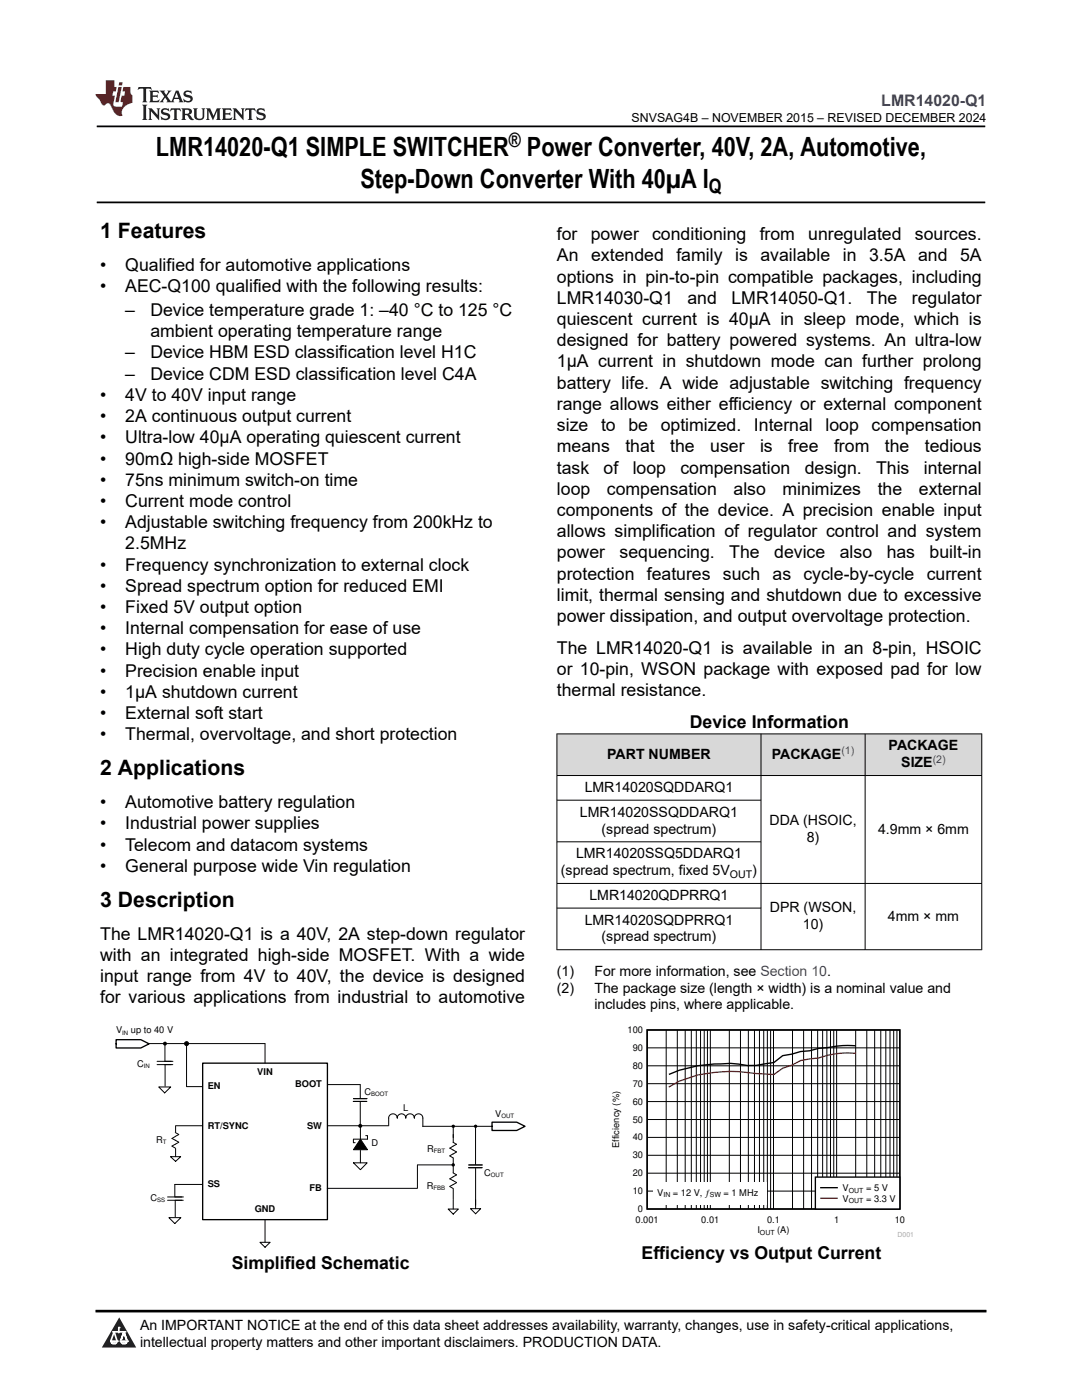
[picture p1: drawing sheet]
<svg xmlns="http://www.w3.org/2000/svg" width="216mm" height="279mm" viewBox="0 0 216 279" stroke-linecap="round" stroke-linejoin="round" font-family="sans-serif">
<defs><g id="words">
<g font-size="5.3">
<text x="31.1" y="31.2">LMR14020-Q1 SIMPLE SWITCHER Power Converter, 40V, 2A, Automotive,</text>
<text x="71.9" y="37.5">Step-Down Converter With 40µA I</text>
</g>
<g font-size="4.2">
<text x="20" y="47.5">1 Features</text>
<text x="20" y="154.7">2 Applications</text>
<text x="20" y="181">3 Description</text>
</g>
<g font-size="4">
<text x="101.5" y="29.4">®</text>
<text x="141.5" y="38.6">Q</text>
</g>
<g font-size="3.5">
<text x="111.1" y="47.9">for</text>
<text x="117.9" y="47.9">power</text>
<text x="130.1" y="47.9">conditioning</text>
<text x="151.6" y="47.9">from</text>
<text x="161.3" y="47.9">unregulated</text>
<text x="182.6" y="47.9">sources.</text>
<text x="111.1" y="52.2">An</text>
<text x="117.9" y="52.2">extended</text>
<text x="135" y="52.2">family</text>
<text x="146.7" y="52.2">is</text>
<text x="151.7" y="52.2">available</text>
<text x="168.2" y="52.2">in</text>
<text x="173.4" y="52.2">3.5A</text>
<text x="183.2" y="52.2">and</text>
<text x="191.6" y="52.2">5A</text>
<text x="20" y="54.1">•</text>
<text x="20" y="58.3">•</text>
<text x="25" y="54.1">Qualified for automotive applications</text>
<text x="25" y="58.3">AEC-Q100 qualified with the following results:</text>
<text x="111.1" y="56.4">options in pin-to-pin compatible packages, including</text>
<text x="25" y="63.1">–</text>
<text x="30" y="63.1">Device temperature grade 1: –40 °C to 125 °C</text>
<text x="111.1" y="60.6">LMR14030-Q1</text>
<text x="111.1" y="64.9">quiescent current is 40µA in sleep mode, which is</text>
<text x="137.2" y="60.6">and</text>
<text x="146" y="60.6">LMR14050-Q1.</text>
<text x="173" y="60.6">The</text>
<text x="182" y="60.6">regulator</text>
<text x="25" y="71.5">–</text>
<text x="30" y="67.3">ambient operating temperature range</text>
<text x="30" y="71.5">Device HBM ESD classification level H1C</text>
<text x="111.1" y="69.1">designed for battery powered systems. An ultra-low</text>
<text x="25" y="75.8">–</text>
<text x="30" y="75.8">Device CDM ESD classification level C4A</text>
<text x="111.1" y="73.3">1μA current in shutdown mode can further prolong</text>
<text x="111.1" y="77.6">battery life. A wide adjustable switching frequency</text>
<text x="20" y="80">•</text>
<text x="25" y="80">4V to 40V input range</text>
<text x="111.1" y="81.8">range allows either efficiency or external component</text>
<text x="20" y="84.2">•</text>
<text x="20" y="88.5">•</text>
<text x="25" y="84.2">2A continuous output current</text>
<text x="25" y="88.5">Ultra-low 40µA operating quiescent current</text>
<text x="111.1" y="86">size</text>
<text x="119.9" y="86">to</text>
<text x="125.4" y="86">be</text>
<text x="131.8" y="86">optimized.</text>
<text x="150.4" y="86">Internal</text>
<text x="164.7" y="86">loop</text>
<text x="173.9" y="86">compensation</text>
<text x="20" y="92.7">•</text>
<text x="25" y="92.7">90mΩ high-side MOSFET</text>
<text x="111.1" y="90.3">means</text>
<text x="111.1" y="94.5">task</text>
<text x="120.4" y="94.5">of</text>
<text x="124.8" y="90.3">that</text>
<text x="126.2" y="94.5">loop</text>
<text x="133.7" y="90.3">the</text>
<text x="135.8" y="94.5">compensation</text>
<text x="141.7" y="90.3">user</text>
<text x="151.7" y="90.3">is</text>
<text x="157.3" y="90.3">free</text>
<text x="160.6" y="94.5">design.</text>
<text x="166.4" y="90.3">from</text>
<text x="174.8" y="94.5">This</text>
<text x="176.6" y="90.3">the</text>
<text x="184.3" y="94.5">internal</text>
<text x="184.5" y="90.3">tedious</text>
<text x="20" y="96.9">•</text>
<text x="20" y="101.2">•</text>
<text x="25" y="96.9">75ns minimum switch-on time</text>
<text x="25" y="101.2">Current mode control</text>
<text x="111.1" y="98.7">loop</text>
<text x="121.1" y="98.7">compensation</text>
<text x="146.4" y="98.7">also</text>
<text x="156.2" y="98.7">minimizes</text>
<text x="175.1" y="98.7">the</text>
<text x="183.3" y="98.7">external</text>
<text x="20" y="105.4">•</text>
<text x="25" y="105.4">Adjustable switching frequency from 200kHz to</text>
<text x="111.1" y="103">components of the device. A precision enable input</text>
<text x="111.1" y="107.2">allows simplification of regulator control and system</text>
<text x="20" y="113.9">•</text>
<text x="25" y="109.6">2.5MHz</text>
<text x="25" y="113.9">Frequency synchronization to external clock</text>
<text x="111.1" y="111.4">power</text>
<text x="123.6" y="111.4">sequencing.</text>
<text x="145.5" y="111.4">The</text>
<text x="154.5" y="111.4">device</text>
<text x="167.6" y="111.4">also</text>
<text x="176.9" y="111.4">has</text>
<text x="185.5" y="111.4">built-in</text>
<text x="20" y="118.1">•</text>
<text x="25" y="118.1">Spread spectrum option for reduced EMI</text>
<text x="111.1" y="115.7">protection features such as cycle-by-cycle current</text>
<text x="111.1" y="119.9">limit, thermal sensing and shutdown due to excessive</text>
<text x="20" y="122.3">•</text>
<text x="25" y="122.3">Fixed 5V output option</text>
<text x="111.1" y="124.1">power dissipation, and output overvoltage protection.</text>
<text x="20" y="126.6">•</text>
<text x="20" y="130.8">•</text>
<text x="25" y="126.6">Internal compensation for ease of use</text>
<text x="25" y="130.8">High duty cycle operation supported</text>
<text x="111.1" y="130.5">The LMR14020-Q1 is available in an 8-pin, HSOIC</text>
<text x="20" y="135">•</text>
<text x="25" y="135">Precision enable input</text>
<text x="111.1" y="134.7">or 10-pin, WSON package with exposed pad for low</text>
<text x="20" y="139.3">•</text>
<text x="20" y="143.5">•</text>
<text x="25" y="139.3">1µA shutdown current</text>
<text x="25" y="143.5">External soft start</text>
<text x="111.1" y="139">thermal resistance.</text>
<text x="20" y="147.7">•</text>
<text x="25" y="147.7">Thermal, overvoltage, and short protection</text>
<text x="137.6" y="145.3">Device Information</text>
<text x="20" y="161.3">•</text>
<text x="25" y="161.3">Automotive battery regulation</text>
<text x="20" y="165.5">•</text>
<text x="25" y="165.5">Industrial power supplies</text>
<text x="20" y="169.7">•</text>
<text x="20" y="174">•</text>
<text x="25" y="169.7">Telecom and datacom systems</text>
<text x="25" y="174">General purpose wide Vin regulation</text>
<text x="20" y="191.8">with an integrated high-side MOSFET. With a wide</text>
<text x="20" y="187.5">The LMR14020-Q1 is a 40V, 2A step-down regulator</text>
<text x="20" y="196">input range from 4V to 40V, the device is designed</text>
<text x="20" y="200.2">for various applications from industrial to automotive</text>
<text x="128" y="251.2">Efficiency vs Output Current</text>
<text x="46.2" y="253.2">Simplified Schematic</text>
</g>
<text font-size="3.2" fill="#00f" x="175.9" y="21.1">LMR14020-Q1</text>
<g font-size="2.8">
<text x="177.3" y="149.7">PACKAGE</text>
<text x="121.2" y="151.4">PART NUMBER</text>
<text x="154" y="151.4">PACKAGE</text>
<text x="179.8" y="153.1">SIZE</text>
<text x="116.7" y="158">LMR14020SQDDARQ1</text>
<text x="115.7" y="163">LMR14020SSQDDARQ1</text>
<text x="120" y="166.4">(spread spectrum)</text>
<text x="153.5" y="164.7">DDA (HSOIC,</text>
<text x="175.2" y="166.4">4.9mm × 6mm</text>
<text x="114.9" y="171.3">LMR14020SSQ5DDARQ1</text>
<text x="161" y="168">8)</text>
<text x="111.9" y="174.7">(spread spectrum, fixed 5V</text>
<text x="117.6" y="179.6">LMR14020QDPRRQ1</text>
<text x="150.1" y="174.7">)</text>
<text x="116.7" y="184.5">LMR14020SQDPRRQ1</text>
<text x="153.6" y="182">DPR (WSON,</text>
<text x="160.2" y="185.4">10)</text>
<text x="177.2" y="183.7">4mm × mm</text>
<text x="120" y="187.9">(spread spectrum)</text>
<text x="111.1" y="194.7">(1)</text>
<text x="118.6" y="194.7">For more information, see Section 10.</text>
<text x="111.1" y="198.1">(2)</text>
<text x="118.6" y="198.1">The package size (length × width) is a nominal value and</text>
<text x="118.6" y="201.5">includes pins, where applicable.</text>
<text x="27.9" y="265.5">An IMPORTANT NOTICE at the end of this data sheet addresses availability, warranty, changes, use in safety-critical applications,</text>
<text x="27.9" y="268.9">intellectual property matters and other important disclaimers. PRODUCTION DATA.</text>
</g>
<text font-size="2.5" x="126" y="24.3">SNVSAG4B – NOVEMBER 2015 – REVISED DECEMBER 2024</text>
<g font-size="2.1" fill="#00f">
<text x="167.9" y="150.5">(1)</text>
<text x="186.1" y="152.2">(2)</text>
</g>
<text font-size="2.1" x="145.6" y="175.2">OUT</text>
<g font-size="1.9">
<text x="23.2" y="206.2">V</text>
<text x="26.1" y="206.2">up to 40 V</text>
<text x="125.2" y="206.2">100</text>
<text x="126.3" y="209.7">90</text>
<text x="27.3" y="212.9">C</text>
<text x="51.3" y="214.5">VIN</text>
<text x="126.3" y="213.3">80</text>
<text x="41.4" y="217.4">EN</text>
<text x="58.9" y="217">BOOT</text>
<text x="72.7" y="218.4">C</text>
<text x="80.5" y="221.7">L</text>
<text x="126.3" y="220.4">60</text>
<text x="126.3" y="216.9">70</text>
<text x="41.4" y="225.2">RT/SYNC</text>
<text x="61.3" y="225.2">SW</text>
<text x="98.8" y="222.8">V</text>
<text x="126.3" y="227.6">40</text>
<text x="126.3" y="224">50</text>
<text x="31.2" y="228.1">R</text>
<text x="74.1" y="228.8">D</text>
<text x="85.2" y="229.8">R</text>
<text x="123.5" y="229.1" transform="rotate(-90 123.5 229.1)">Efficiency (%)</text>
<text x="126.3" y="231.2">30</text>
<text x="30" y="239.6">C</text>
<text x="41.4" y="236.9">SS</text>
<text x="61.8" y="237.7">FB</text>
<text x="85.2" y="237.3">R</text>
<text x="96.6" y="234.6">C</text>
<text x="126.3" y="238.3">10</text>
<text x="126.3" y="234.7">20</text>
<text x="131.1" y="238.6">V</text>
<text x="134.3" y="238.6">= 12 V,</text>
<text x="140.7" y="238.6">g</text>
<text x="144.4" y="238.6">= 1 MHz</text>
<text x="168.1" y="237.7">V</text>
<text x="168.1" y="239.8">V</text>
<text x="172.8" y="237.7">= 5 V</text>
<text x="172.8" y="239.8">= 3.3 V</text>
<text x="50.8" y="241.8">GND</text>
<text x="126.8" y="244">0.001</text>
<text x="127.3" y="241.9">0</text>
<text x="139.9" y="244">0.01</text>
<text x="153.1" y="244">0.1</text>
<text x="166.4" y="244">1</text>
<text x="178.5" y="244">10</text>
<text x="151.1" y="246.1">I</text>
<text x="155.1" y="246.1">(A)</text>
</g>
<g font-size="1.4">
<text x="132.4" y="239">IN</text>
<text x="141.6" y="239">SW</text>
<text x="169.4" y="238">OUT</text>
<text x="169.4" y="240.1">OUT</text>
<text x="151.6" y="246.4">OUT</text>
</g>
<text font-size="1.4" fill="#a8a8a8" x="179.1" y="246.9">D001</text>
<g font-size="1.2">
<text x="24.4" y="206.5">IN</text>
<text x="28.7" y="213.1">IN</text>
<text x="74.1" y="218.7">BOOT</text>
<text x="100" y="223.1">OUT</text>
<text x="32.5" y="228.3">T</text>
<text x="86.5" y="230.1">FBT</text>
<text x="31.4" y="239.9">SS</text>
<text x="86.5" y="237.6">FBB</text>
<text x="98" y="234.9">OUT</text>
</g>
</g></defs>
<path d="M19.3 25.2h177.3M19.3 40.4h177.3" fill="none" stroke="#000" stroke-width=".35"/>
<g fill="#d8d8d8">
<path d="M111.1 146.5h84.8v8.3h-84.8z" fill-rule="evenodd"/>
<path d="M111.2 146.5h40.6v8.2h-40.6z" fill-rule="evenodd"/>
<path d="M151.9 146.5h20.7v8.2h-20.7z" fill-rule="evenodd"/>
<path d="M172.7 146.5h23.1v8.2h-23.1z" fill-rule="evenodd"/>
</g>
<g fill="none" stroke="#000" stroke-width=".2">
<path d="M111.1 146.5h84.9M111.1 154.8h84.9M111.1 159.7h40.8M111.1 146.4v43.2M151.9 146.4v43.2M172.6 146.4v43.2M195.9 146.4v43.2M111.1 176.3h84.9M111.1 168h40.8M111.1 181.2h40.8M196 189.5h-84.9M29.8 208.3h23.1"/>
<path d="M31.3 211.8h3.2M31.3 212.5h3.2M31.7 216.9h2.4l-1.2 1.2zM32.9 208.5v3.3M32.9 212.6v4.2M65.4 216.5h6.5M70.5 219.8h2.7M70.5 219.3h2.7M71.9 216.5v2.7M71.9 219.8v4.9M65.3 237.2h17.9M65.3 224.7h12.1"/>
<path d="M77.6 224.7v-1.6a.85 .85 0 0 1 .8-.8 .85 .85 0 0 1 .9 .8 .85 .85 0 0 1 .8-.8 .85 .85 0 0 1 .9 .8 .85 .85 0 0 1 .8-.8 .85 .85 0 0 1 .9 .8 .85 .85 0 0 1 .8-.8 .85 .85 0 0 1 .9 .8v1.7M84.4 224.8h13.7M93.5 233h2.7M93.5 232.5h2.7M94.9 225.1v7.3M94.9 233.2v8M51.9 247.9h2l-1 1zM52.9 243.4v4.5M93.9 241.2h2l-1 1z"/>
</g>
<path d="M23.2 207.5h4.9l1.7 .8-1.7 .8h-4.9zM40.4 212.2h24.9v31.2h-24.9zM98.2 224h4.9l1.7 .8-1.7 .8h-4.9z" fill="none" stroke="#000" stroke-width=".26"/>
<g fill="#000">
<circle cx="32.9" cy="208.3" r=".39"/>
<circle cx="71.9" cy="224.7" r=".4"/>
<circle cx="94.9" cy="224.8" r=".33"/>
</g>
<path d="M70.5 232.1h2.8l-1.4 1.3z" fill="#fff"/>
<g fill="none" stroke="#000" stroke-width=".2">
<path d="M37.2 208.3v8.6M37.3 216.9h3M52.9 208.3v3.9M33.4 238.9h3.2M33.4 239.5h3.2M34 230.8h2.1l-1.1 1zM35 239.7v3.1M35 226.8l-.7 .4 1.4 .7M35 226l.7 .4-.7 .4M35 224.7h5.3M35 224.7v1.2M35 229.2v1.6"/>
<path d="M35.7 228l-1.4 .7 .7 .4M40.3 236.4h-5.4v2.5M70.5 227.4v.6h.4M70.5 232.1h2.8l-1.4 1.3zM71.9 224.7v2.6M71.9 229.6v2.5M71.9 227.3l1.4 2.2h-2.8zM73 226.6h.3M73.3 226.7v.6h-2.8M83.3 232.5h7.1M83.3 232.5v4.6M89.8 230.7l.6 .4"/>
<path d="M89.8 229.1l1.3 .8-.7 .4M89.8 236.8l.6 .4M90.4 230.3l-.6 .4M90.4 228l.7 .4-1.3 .8M90.4 234.1l.7 .4M90.4 239.5v1.8M90.4 225.1v2.9M90.4 231.1v2.9M90.4 237.2v2.2M91.1 236l-1.3 .8M91.1 234.5l-1.3 .8 1.3 .7M33.7 243h2.4l-1.2 1.2z"/>
<path d="M89.4 241.3h2.1l-1.1 1z"/>
<circle cx="37.2" cy="208.3" r=".39"/>
</g>
<g fill="#000">
<path d="M71.9 227.3l1.4 2.2h-2.8z"/>
<circle cx="37.2" cy="208.3" r=".39"/>
<circle cx="90.4" cy="224.8" r=".33"/>
<circle cx="90.4" cy="232.5" r=".33"/>
</g>
<path d="M121.8 204.8h60.3v42.2h-60.3z" fill-rule="evenodd" fill="#fff"/>
<path d="M129.1 205.6h50.4v35.7h-50.4zM170.7 208.7h-.7a31.9 31.9 0 0 0-8.4 1l-1.8 .2-1.8 .5-1.8 .3-1.8 1.3-3.5 .6h-1.8l-1.7-.2a30.7 30.7 0 0 0-13.9 2" fill="none" stroke="#000" stroke-width=".27"/>
<g fill="none" stroke="#000" stroke-width=".2">
<path d="M129.1 219.8h50.5M129.1 216.3h50.5M129.1 212.7h50.5M129.1 209.1h50.5M132.9 205.6v35.7M135.1 205.6v35.7M136.7 205.6v35.7M137.9 205.6v35.7M138.9 205.6v35.7M139.8 205.6v35.7M140.5 205.6v35.7M141.2 205.6v35.7"/>
<path d="M141.7 205.6v35.7M145.5 205.6v35.7M147.8 205.6v35.7M149.3 205.6v35.7M150.5 205.6v35.7M151.5 205.6v35.7M152.4 205.6v35.7M153.1 205.6v35.7M153.8 205.6v35.7M154.3 205.6v35.7M158.1 205.6v35.7M160.4 205.6v35.7"/>
<path d="M161.9 205.6v35.7M163.2 205.6v35.7M164.1 205.6v35.7M165 205.6v35.7M165.7 205.6v35.7M166.4 205.6v35.7M166.9 205.6v35.7M170.7 205.6v35.7M173 205.6v35.7M174.5 205.6v35.7M175.7 205.6v35.7M176.8 205.6v35.7"/>
<path d="M177.6 205.6v35.7M178.3 205.6v35.7M179 205.6v35.7M129.1 237.7h50.5M129.1 234.1h50.5M129.1 230.6h50.5M129.1 227h50.5M129.1 223.4h50.5"/>
</g>
<path d="M170.7 210.2h-.7a16.6 16.6 0 0 0-6.7 .9l-3.5 .5-1.8 1-1.8 .6-1.8 1.2-3.5-.2a28.7 28.7 0 0 0-15.4 1.6l-2.1 1.2" fill="none" stroke="#f00" stroke-width=".27"/>
<g fill="#fff">
<path d="M130.3 235.9h22.7v4.4h-22.7z" fill-rule="evenodd"/>
<path d="M162.7 234.9h16.8v6.4h-16.8z" fill-rule="evenodd"/>
</g>
<path d="M162.7 234.9h16.8v6.4h-16.8zM163.8 237h3.2" fill="none" stroke="#000" stroke-width=".27"/>
<path d="M163.8 239.1h3.2" fill="none" stroke="#f00" stroke-width=".27"/>
<path d="M0 0h215.9v23.8h-215.9z" fill-rule="evenodd" fill="#fff"/>
<path d="M27.7 17.4l-.2 .6 .5-.3h.6v.2v2.1l-.2 .4h1l-.2-.4v-2.1v-.2h.5l.5 .3-.1-.6zM29.8 18.1l.2 .4v1.5l-.2 .4h1.9l.1-.6a1.08 1.08 0 0 1-1.3 .2v-.7h.6l.4 .2v-.6l-.4 .2h-.6v-.6l.2-.1a1 1 0 0 1 1 .2l-.1-.5zM31.8 18.1l1 1.1-1 1.2h.9l-.2-.2 .4-.7 .5 .7-.2 .2h1.6l-.2-.2 .1-.4h1l.1 .4-.1 .2h.9l-.2-.3-.8-2h-.5l-1 2.2-.8-1.1 .9-1.1h-.8l.2 .2-.5 .7-.3-.7 .1-.2zM35.2 18.5l.4 1h-.8zM36.8 18.2a.65 .65 0 0 0-.2 .8 .65 .65 0 0 0 .6 .4l.7 .2 .1 .2a.79 .79 0 0 1-.7 .4 .79 .79 0 0 1-.7-.5l.1 .7 .2-.1a.93 .93 0 0 0 1.1 .1 .93 .93 0 0 0 .4-1 1.46 1.46 0 0 0-1.2-.6l-.1-.3a1.09 1.09 0 0 1 1.2 .2l-.2-.6-.1 .1-.6-.2zM28.4 20.9l.2 .4v2.3l-.2 .3h1l-.2-.3v-2.3l.2-.4zM29.6 21.6l.2 .4v1.6l-.2 .3h.8l-.3-.3v-1.4l1.7 1.8v-2l.2-.4h-.8l.2 .2 .1 1.1-1.2-1.3zM32.3 21.8a.65 .65 0 0 0-.2 .7 .65 .65 0 0 0 .7 .4l.6 .2 .1 .2a.79 .79 0 0 1-.7 .4 .79 .79 0 0 1-.7-.5l.1 .7 .2-.1a.93 .93 0 0 0 1.1 .1 .93 .93 0 0 0 .4-.9 1.46 1.46 0 0 0-1.2-.6l-.1-.4a1.09 1.09 0 0 1 1.2 .2l-.2-.6-.1 .1-.6-.1zM34.1 21.6l-.1 .7a.63 .63 0 0 1 .7-.4l.1 1.7-.3 .3h1l-.2-.3v-1.7a.66 .66 0 0 1 .8 .4l-.1-.7zM36.2 21.6l.2 .4v1.6l-.2 .3h.9l-.2-.2v-.7h.5l.1 .2a.79 .79 0 0 0 1.2 .6l-1-.9a.61 .61 0 0 0 .6-.6 .61 .61 0 0 0-.5-.6zM36.9 21.9h.2a.47 .47 0 0 1 .5 .1 .47 .47 0 0 1 .1 .5l-.2 .2h-.6zM38.5 21.6l.2 .2a2.27 2.27 0 0 0 .4 2 1.04 1.04 0 0 0 1.7-.7v-1.3l.2-.2h-.8l.2 .4v1.1a.6 .6 0 0 1-.6 .6 .6 .6 0 0 1-.6-.6v-1.1l.3-.4zM41.1 21.6l.2 .4v1.6l-.2 .3h.7l-.2-.3v-1.5l.9 1.9 .8-1.9v1.5l-.2 .3h1l-.3-.3v-1.6l.3-.4h-.8l-.7 1.5-.7-1.5zM44.3 21.6l.2 .4v1.6l-.2 .3h1.9l.1-.5a1.09 1.09 0 0 1-1.3 .1v-.6h.6l.4 .1v-.6l-.4 .2h-.6v-.6l.2-.1a1.01 1.01 0 0 1 1 .3l-.1-.6zM46.4 21.6l.3 .4v1.6l-.3 .3h.8l-.2-.3v-1.4l1.6 1.8v-2l.2-.4h-.7l.2 .2v1.1l-1.2-1.3zM49 21.6l-.1 .7a.63 .63 0 0 1 .8-.4v1.7l-.3 .3h1l-.2-.3v-1.7a.66 .66 0 0 1 .8 .4l-.1-.7zM51.4 21.8a.65 .65 0 0 0-.2 .7 .65 .65 0 0 0 .6 .4l.6 .2 .2 .2a.79 .79 0 0 1-.8 .4 .79 .79 0 0 1-.6-.5l.1 .7 .2-.1a.93 .93 0 0 0 1 .1 .93 .93 0 0 0 .5-.9 1.46 1.46 0 0 0-1.3-.6l-.1-.4a1.09 1.09 0 0 1 1.3 .2l-.2-.6-.2 .1-.5-.1z" fill="#231f20"/>
<path d="M21.1 16v2.8h-2.1l.1 .3 .9 1a.95 .95 0 0 0 .9 .9 .59 .59 0 0 1 .6-.4 .59 .59 0 0 1 .5 .4l.4 .8a1.59 1.59 0 0 0 2.1 1.3 1.61 1.61 0 0 1 1-2.2l1-.4-.1-1.5a1.59 1.59 0 0 1-.4-1.6h-1.4l-.2 .9h.5l-.1 .8h-.5l-.2 1v.2l.4 .1-.2 .9h-.6a.73 .73 0 0 1-1.1-.7l.3-1.5h-.5l.2-.8h.5l.2-.9h-.5v-1.4zM23.6 17.4l-.6 3h.7l.6-3zM23.8 16.4l-.1 .7h.7l.1-.7z" fill="#ed1c24"/>
<path d="M0 261.4h215.9v18h-215.9z" fill-rule="evenodd" fill="#fff"/>
<path d="M23.8 262.9l3.4 6h-6.9z" fill="#231f20"/>
<path d="M22.1 267.7h1.3l-.4 .5h-.3a.55 .55 0 0 1-.6-.5z" fill-rule="evenodd" fill="#fff"/>
<path d="M22.1 267.7h1.3l-.4 .5h-.3a.55 .55 0 0 1-.6-.5z" fill="none" stroke="#231f20" stroke-width=".34"/>
<path d="M22.1 267.7h1.3l-.4 .5h-.5zM23.7 265.9h.1M23.7 264.9v1z" fill="none" stroke="#fff" stroke-width=".34"/>
<circle cx="23.7" cy="264.9" r=".17" fill="#fff"/>
<path d="M22.6 265.8h.1M22.6 265.8h2.3z" fill="none" stroke="#fff" stroke-width=".34"/>
<circle cx="24.9" cy="265.8" r=".17" fill="#fff"/>
<path d="M24 267.7h.1" fill="none" stroke="#fff" stroke-width=".34"/>
<path d="M24.7 265.8l-.7 1.9z" fill="#fff"/>
<path d="M24.7 265.8l-.7 1.9z" fill="none" stroke="#fff" stroke-width=".34"/>
<path d="M24.7 265.8l.7 1.9z" fill="#fff"/>
<path d="M24.7 265.8l.7 1.9zM25.3 267.7h.1" fill="none" stroke="#fff" stroke-width=".34"/>
<circle cx="22.1" cy="267.7" r=".17" fill="#fff"/>
<path d="M22.8 265.8l-.7 1.9zM22.8 265.8l.6 1.9z" fill="none" stroke="#fff" stroke-width=".34"/>
<circle cx="23.4" cy="267.7" r=".17" fill="#fff"/>
<path d="M24.1 267.7h1.3a.65 .65 0 0 1-.6 .5 .65 .65 0 0 1-.7-.5z" fill-rule="evenodd" fill="#fff"/>
<path d="M24.1 267.7h1.3a.65 .65 0 0 1-.6 .5 .65 .65 0 0 1-.7-.5z" fill="none" stroke="#231f20" stroke-width=".34"/>
<path d="M24 267.7h.1M24.1 267.7h1.3l-.4 .5h-.5z" fill="none" stroke="#fff" stroke-width=".34"/>
<circle cx="25.4" cy="267.7" r=".17" fill="#fff"/>
<path d="M19 261.7h177.8" fill="none" stroke="#000" stroke-width=".53"/>
<use href="#words"/>
</svg>
